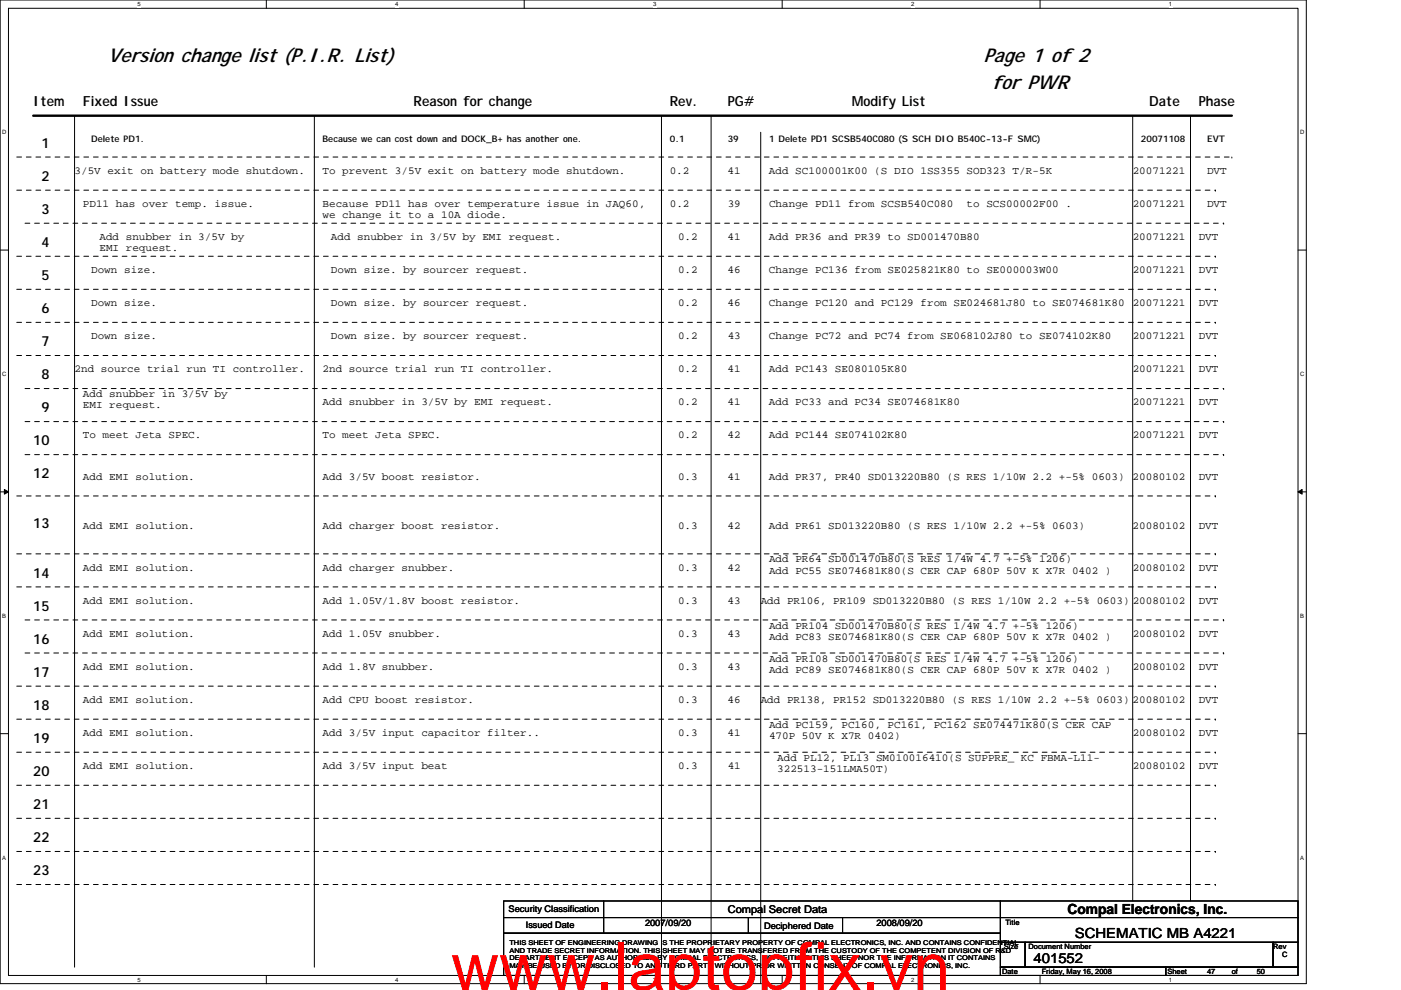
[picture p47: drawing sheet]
<svg xmlns="http://www.w3.org/2000/svg" width="297mm" height="210mm" viewBox="0 0 297 210" stroke-linecap="round" stroke-linejoin="round" font-family="sans-serif">
<defs><g id="words">
<text font-size="14.1" fill="#f00" x="95.6" y="209.9">www.laptopfix.vn</text>
<g font-size="4.2">
<text x="22.8" y="13.2">Version change list (P.I.R. List)</text>
<text x="208.6" y="13.2">Page 1 of 2</text>
<text x="210.3" y="18.8">for PWR</text>
</g>
<g font-size="3">
<text x="7" y="22.5">Item</text>
<text x="17.6" y="22.5">Fixed Issue</text>
<text x="87.7" y="22.5">Reason for change</text>
<text x="142" y="22.5">Rev.</text>
<text x="154.3" y="22.5">PG#</text>
<text x="180.6" y="22.5">Modify List</text>
<text x="243.7" y="22.5">Date</text>
<text x="254.2" y="22.5">Phase</text>
<text x="8.8" y="31.3">1</text>
<text x="8.8" y="38.3">2</text>
<text x="8.8" y="45.3">3</text>
<text x="8.8" y="52.3">4</text>
<text x="8.8" y="59.3">5</text>
<text x="8.8" y="66.4">6</text>
<text x="8.8" y="73.4">7</text>
<text x="8.8" y="80.4">8</text>
<text x="8.8" y="87.4">9</text>
<text x="7" y="94.4">10</text>
<text x="7" y="101.4">12</text>
<text x="7" y="111.9">13</text>
<text x="7" y="122.4">14</text>
<text x="7" y="129.5">15</text>
<text x="7" y="136.5">16</text>
<text x="7" y="143.5">17</text>
<text x="7" y="150.5">18</text>
<text x="7" y="157.5">19</text>
<text x="7" y="164.5">20</text>
<text x="7" y="171.5">21</text>
<text x="7" y="178.5">22</text>
<text x="7" y="185.5">23</text>
<text x="226.3" y="193.8">Compal Electronics, Inc.</text>
<text x="227.9" y="198.9">SCHEMATIC MB A4221</text>
<text x="219.1" y="204.2">401552</text>
</g>
<g font-size="2.3">
<text x="15.8" y="36.9">3/5V exit on battery mode shutdown.</text>
<text x="68.4" y="36.9">To prevent 3/5V exit on battery mode shutdown.</text>
<text x="142" y="36.9">0.2</text>
<text x="154.3" y="36.9">41</text>
<text x="163" y="36.9">Add SC100001K00 (S DIO 1SS355 SOD323 T/R-5K</text>
<text x="240.2" y="36.9">20071221</text>
<text x="255.9" y="36.9">DVT</text>
<text x="17.6" y="43.9">PD11 has over temp. issue.</text>
<text x="68.4" y="43.9">Because PD11 has over temperature issue in JAQ60,</text>
<text x="68.4" y="46.3">we change it to a 10A diode.</text>
<text x="142" y="43.9">0.2</text>
<text x="154.3" y="43.9">39</text>
<text x="163" y="43.9">Change PD11 from SCSB540C080</text>
<text x="204.9" y="43.9">to SCS00002F00 .</text>
<text x="240.2" y="43.9">20071221</text>
<text x="255.9" y="43.9">DVT</text>
<text x="21.1" y="50.9">Add snubber in 3/5V by</text>
<text x="21.1" y="53.3">EMI request.</text>
<text x="70.1" y="50.9">Add snubber in 3/5V by EMI request.</text>
<text x="143.8" y="50.9">0.2</text>
<text x="154.3" y="50.9">41</text>
<text x="163" y="50.9">Add PR36 and PR39 to SD001470B80</text>
<text x="240.2" y="50.9">20071221</text>
<text x="254.2" y="50.9">DVT</text>
<text x="19.3" y="57.9">Down size.</text>
<text x="70.1" y="57.9">Down size. by sourcer request.</text>
<text x="143.8" y="57.9">0.2</text>
<text x="154.3" y="57.9">46</text>
<text x="163" y="57.9">Change PC136 from SE025821K80 to SE000003W00</text>
<text x="240.2" y="57.9">20071221</text>
<text x="254.2" y="57.9">DVT</text>
<text x="19.3" y="64.9">Down size.</text>
<text x="70.1" y="64.9">Down size. by sourcer request.</text>
<text x="143.8" y="64.9">0.2</text>
<text x="154.3" y="64.9">46</text>
<text x="163" y="64.9">Change PC120 and PC129 from SE024681J80 to SE074681K80</text>
<text x="240.2" y="64.9">20071221</text>
<text x="254.2" y="64.9">DVT</text>
<text x="19.3" y="71.9">Down size.</text>
<text x="70.1" y="71.9">Down size. by sourcer request.</text>
<text x="143.8" y="71.9">0.2</text>
<text x="154.3" y="71.9">43</text>
<text x="163" y="71.9">Change PC72 and PC74 from SE068102J80 to SE074102K80</text>
<text x="240.2" y="71.9">20071221</text>
<text x="254.2" y="71.9">DVT</text>
<text x="15.8" y="78.9">2nd source trial run TI controller.</text>
<text x="68.4" y="78.9">2nd source trial run TI controller.</text>
<text x="143.8" y="78.9">0.2</text>
<text x="154.3" y="78.9">41</text>
<text x="163" y="78.9">Add PC143 SE080105K80</text>
<text x="240.2" y="78.9">20071221</text>
<text x="254.2" y="78.9">DVT</text>
<text x="17.6" y="84.2">Add snubber in 3/5V by</text>
<text x="17.6" y="86.6">EMI request.</text>
<text x="68.4" y="85.9">Add snubber in 3/5V by EMI request.</text>
<text x="143.8" y="85.9">0.2</text>
<text x="154.3" y="85.9">41</text>
<text x="163" y="85.9">Add PC33 and PC34 SE074681K80</text>
<text x="240.2" y="85.9">20071221</text>
<text x="254.2" y="85.9">DVT</text>
<text x="17.6" y="93">To meet Jeta SPEC.</text>
<text x="68.4" y="93">To meet Jeta SPEC.</text>
<text x="143.8" y="92.9">0.2</text>
<text x="154.3" y="93">42</text>
<text x="163" y="93">Add PC144 SE074102K80</text>
<text x="240.2" y="93">20071221</text>
<text x="254.2" y="93">DVT</text>
<text x="17.6" y="101.7">Add EMI solution.</text>
<text x="68.4" y="101.7">Add 3/5V boost resistor.</text>
<text x="143.8" y="101.7">0.3</text>
<text x="154.3" y="101.7">41</text>
<text x="163" y="101.7">Add PR37, PR40 SD013220B80 (S RES 1/10W 2.2 +-5% 0603)</text>
<text x="240.1" y="101.7">20080102</text>
<text x="254.1" y="101.7">DVT</text>
<text x="17.6" y="112.2">Add EMI solution.</text>
<text x="68.4" y="112.2">Add charger boost resistor.</text>
<text x="143.8" y="112.2">0.3</text>
<text x="154.3" y="112.2">42</text>
<text x="163" y="112.2">Add PR61 SD013220B80 (S RES 1/10W 2.2 +-5% 0603)</text>
<text x="240.1" y="112.2">20080102</text>
<text x="254.1" y="112.2">DVT</text>
<text x="163" y="119.2">Add PR64 SD001470B80(S RES 1/4W 4.7 +-5% 1206)</text>
<text x="17.6" y="121">Add EMI solution.</text>
<text x="68.4" y="121">Add charger snubber.</text>
<text x="143.8" y="121">0.3</text>
<text x="154.3" y="121">42</text>
<text x="163" y="121.7">Add PC55 SE074681K80(S CER CAP 680P 50V K X7R 0402 )</text>
<text x="240.2" y="121">20080102</text>
<text x="254.2" y="121">DVT</text>
<text x="17.6" y="128">Add EMI solution.</text>
<text x="68.4" y="128">Add 1.05V/1.8V boost resistor.</text>
<text x="143.8" y="128">0.3</text>
<text x="154.3" y="128">43</text>
<text x="161.3" y="128">Add PR106, PR109 SD013220B80 (S RES 1/10W 2.2 +-5% 0603)</text>
<text x="240.2" y="128">20080102</text>
<text x="254.2" y="128">DVT</text>
<text x="17.6" y="135">Add EMI solution.</text>
<text x="68.4" y="135">Add 1.05V snubber.</text>
<text x="143.8" y="135">0.3</text>
<text x="154.3" y="135">43</text>
<text x="163" y="133.3">Add PR104 SD001470B80(S RES 1/4W 4.7 +-5% 1206)</text>
<text x="163" y="135.7">Add PC83 SE074681K80(S CER CAP 680P 50V K X7R 0402 )</text>
<text x="240.2" y="135">20080102</text>
<text x="254.2" y="135">DVT</text>
<text x="17.6" y="142">Add EMI solution.</text>
<text x="68.4" y="142">Add 1.8V snubber.</text>
<text x="143.8" y="142">0.3</text>
<text x="154.3" y="142">43</text>
<text x="163" y="140.3">Add PR108 SD001470B80(S RES 1/4W 4.7 +-5% 1206)</text>
<text x="163" y="142.7">Add PC89 SE074681K80(S CER CAP 680P 50V K X7R 0402 )</text>
<text x="240.2" y="142">20080102</text>
<text x="254.2" y="142">DVT</text>
<text x="17.6" y="149">Add EMI solution.</text>
<text x="68.4" y="149">Add CPU boost resistor.</text>
<text x="143.8" y="149">0.3</text>
<text x="154.3" y="149">46</text>
<text x="161.3" y="149">Add PR138, PR152 SD013220B80 (S RES 1/10W 2.2 +-5% 0603) 20080102</text>
<text x="254.1" y="149">DVT</text>
<text x="163" y="154.3">Add PC159, PC160, PC161, PC162 SE074471K80(S CER CAP</text>
<text x="17.6" y="156.1">Add EMI solution.</text>
<text x="68.4" y="156.1">Add 3/5V input capacitor filter..</text>
<text x="143.8" y="156.1">0.3</text>
<text x="154.3" y="156.1">41</text>
<text x="163" y="156.7">470P 50V K X7R 0402)</text>
<text x="164.8" y="161.3">Add PL12, PL13 SM010016410(S SUPPRE_ KC FBMA-L11-</text>
<text x="240.2" y="156.1">20080102</text>
<text x="254.2" y="156.1">DVT</text>
<text x="17.6" y="163.1">Add EMI solution.</text>
<text x="68.4" y="163.1">Add 3/5V input beat</text>
<text x="143.8" y="163.1">0.3</text>
<text x="154.3" y="163.1">41</text>
<text x="164.8" y="163.7">322513-151LMA50T)</text>
<text x="240.2" y="163.1">20080102</text>
<text x="254.2" y="163.1">DVT</text>
<text x="154.3" y="193.6">Compal Secret Data</text>
</g>
<g font-size="1.9">
<text x="19.3" y="30.2">Delete PD1.</text>
<text x="68.4" y="30.2">Because we can cost down and DOCK_B+ has another one.</text>
<text x="142" y="30.2">0.1</text>
<text x="154.3" y="30.2">39</text>
<text x="163" y="30.2">1 Delete PD1 SCSB540C080 (S SCH DIO B540C-13-F SMC)</text>
<text x="241.9" y="30.2">20071108</text>
<text x="255.9" y="30.2">EVT</text>
<text x="107.8" y="193.5">Security Classification</text>
<text x="111.5" y="196.8">Issued Date</text>
<text x="136.8" y="196.3">2007/09/20</text>
<text x="162" y="197">Deciphered Date</text>
<text x="185.8" y="196.3">2008/09/20</text>
</g>
<g font-size="1.6">
<text x="213.2" y="196.1">Title</text>
<text x="212.8" y="201.2">Size</text>
<text x="218.1" y="201.2">Document Number</text>
<text x="269.9" y="201.2">Rev</text>
<text x="271.9" y="202.9">C</text>
<text x="212.5" y="206.5">Date</text>
<text x="220.9" y="206.5">Friday, May 16, 2008</text>
<text x="247.5" y="206.5">Sheet</text>
<text x="255.9" y="206.5">47</text>
<text x="261.2" y="206.5">of</text>
<text x="266.4" y="206.5">50</text>
</g>
<g font-size="1.4">
<text x="108" y="200.4">THIS SHEET OF ENGINEERING DRAWING S THE PROPRIETARY PROPERTY OF COMPAL ELECTRONICS, INC. AND CONTAINS CONFIDENTIAL</text>
<text x="108" y="202">AND TRADE SECRET INFORMATION. THIS SHEET MAY NOT BE TRANSFERED FROM THE CUSTODY OF THE COMPETENT DIVISION OF R&amp;D</text>
<text x="108" y="203.6">DEPARTMENT EXCEPT AS AUTHORIZED BY COMPAL ELECTRONICS, NC. NEITHER THIS SHEET NOR THE INFORMATION IT CONTAINS</text>
<text x="108" y="205.2">MAY BE USED BY OR DISCLOSED TO ANY THIRD PARTY WITHOUT PRIOR WRITTEN CONSENT OF COMPAL ELECTRONICS, INC.</text>
</g>
<g font-size="1.3">
<text x="29.1" y="1.3">5</text>
<text x="83.8" y="1.3">4</text>
<text x="138.5" y="1.3">3</text>
<text x="193.2" y="1.3">2</text>
<text x="247.8" y="1.3">1</text>
<text x=".5" y="28.5">D</text>
<text x="275.7" y="28.5">D</text>
<text x=".5" y="79.8">C</text>
<text x="275.7" y="79.8">C</text>
<text x=".5" y="131">B</text>
<text x="275.7" y="131">B</text>
<text x=".5" y="182.3">A</text>
<text x="275.7" y="182.3">A</text>
<text x="29.1" y="208.1">5</text>
<text x="83.8" y="208.1">4</text>
<text x="138.5" y="208.1">3</text>
<text x="193.2" y="208.1">2</text>
<text x="247.8" y="208.1">1</text>
</g>
</g></defs>
<path d="M0 0h277v208.6h-277zM1.8 1.8h273.4v205h-273.4z" fill="none" stroke="#000" stroke-width=".21"/>
<g fill="#fff">
<path d="M29.1 .2h.7v1.4h-.7z"/>
<path d="M29.1 207h.7v1.4h-.7z"/>
</g>
<path d="M56.5 0v1.8M56.5 206.8v1.8" fill="none" stroke="#000" stroke-width=".21"/>
<g fill="#fff">
<path d="M83.8 .2h.7v1.4h-.7z"/>
<path d="M83.8 207h.7v1.4h-.7z"/>
</g>
<path d="M111.1 0v1.8M111.1 206.8v1.8" fill="none" stroke="#000" stroke-width=".21"/>
<g fill="#fff">
<path d="M138.5 .2h.6v1.4h-.6z"/>
<path d="M138.5 207h.6v1.4h-.6z"/>
</g>
<path d="M165.8 0v1.8M165.8 206.8v1.8" fill="none" stroke="#000" stroke-width=".21"/>
<g fill="#fff">
<path d="M193.2 .2h.6v1.4h-.6z"/>
<path d="M193.2 207h.6v1.4h-.6z"/>
</g>
<path d="M220.5 0v1.8M220.5 206.8v1.8" fill="none" stroke="#000" stroke-width=".21"/>
<g fill="#fff">
<path d="M247.8 .2h.7v1.4h-.7z"/>
<path d="M247.8 207h.7v1.4h-.7z"/>
<path d="M.5 27.4h.9v1.4h-.9z"/>
<path d="M275.6 27.4h.9v1.4h-.9z"/>
<path d="M.5 78.7h.9v1.4h-.9z"/>
<path d="M275.6 78.7h.9v1.4h-.9z"/>
</g>
<path d="M0 53h1.8M275.2 53h1.8" fill="none" stroke="#000" stroke-width=".21"/>
<g fill="#fff">
<path d="M.5 129.9h.8v1.4h-.8z"/>
<path d="M275.6 129.9h.9v1.4h-.9z"/>
</g>
<path d="M0 104.3h1.8M275.2 104.3h1.8" fill="none" stroke="#000" stroke-width=".21"/>
<path d="M.9 103.8l.9 .5-.9 .5zM275.2 104.3l.9-.5v1z" fill="#000" stroke="#000" stroke-width=".21"/>
<g fill="#fff">
<path d="M.5 181.2h.8v1.4h-.8z"/>
<path d="M275.6 181.2h.9v1.4h-.9z"/>
</g>
<g fill="none" stroke="#000" stroke-width=".21">
<path d="M15.8 24.5v180.6M66.7 24.5v180.6M140.2 24.5v180.6M150.8 24.5v180.6M161.3 28v180.6M240.2 24.5v166.5M252.4 24.5v166.5M0 155.6h1.8M275.2 155.6h1.8M106.8 191h105.3v3.5h-105.3zM106.8 194.5h105.3v3.4h-105.3zM106.8 197.9h105.3v8.9h-105.3z"/>
<path d="M128 191v6.9M158.7 194.5v3.4M178.6 194.5v3.4M212.1 191h63.1v3.5h-63.1zM212.1 194.5h63.1v5.3h-63.1zM212.1 199.8h5.3v5.3h-5.3zM217.4 199.8h52.5v5.3h-52.5zM269.9 199.8h5.3v5.3h-5.3zM212.1 205.1h35.1v1.7h-35.1zM247.2 205.1h28v1.7h-28z"/>
</g>
<path d="M7 24.5h254.2" fill="none" stroke="#000" stroke-width=".51"/>
<g fill="none" stroke="#000" stroke-width=".21" stroke-dasharray="1 1 1 1 1 1 1 1">
<path d="M3.6 33.3h257.6M261.2 33.3h.1M3.6 40.3h254.1M3.6 54.3h254.1M5.3 47.3h254.1M257.7 40.3h.1M257.7 54.3h.1M259.4 47.3h.1M3.6 61.3h254.1M3.6 68.3h254.1M3.6 75.4h254.1M257.7 61.3h.1"/>
<path d="M257.7 68.3h.1M257.7 75.4h.1M5.3 82.4h254.1M5.3 89.4h254.1M5.3 96.4h254.1M259.4 82.4h.1M259.4 89.4h.1M259.4 96.4h.1M3.6 117.4h254.1M3.6 105.2h254.1M257.7 117.4h.1M257.7 105.2h.1"/>
<path d="M3.6 124.4h254.1M5.3 131.4h254.1M5.3 138.5h254.1M257.7 124.4h.1M259.4 131.4h.1M259.4 138.5h.1M3.6 145.5h254.1M3.6 152.5h254.1M3.6 159.5h254.1M257.7 145.5h.1M257.7 152.5h.1M257.7 159.5h.1"/>
<path d="M3.6 166.5h254.1M3.6 173.5h254.1M257.7 166.5h.1M257.7 173.5h.1M3.6 180.5h254.1M3.6 187.5h254.1M257.7 180.5h.1M257.7 187.5h.1"/>
</g>
<use href="#words"/>
</svg>
